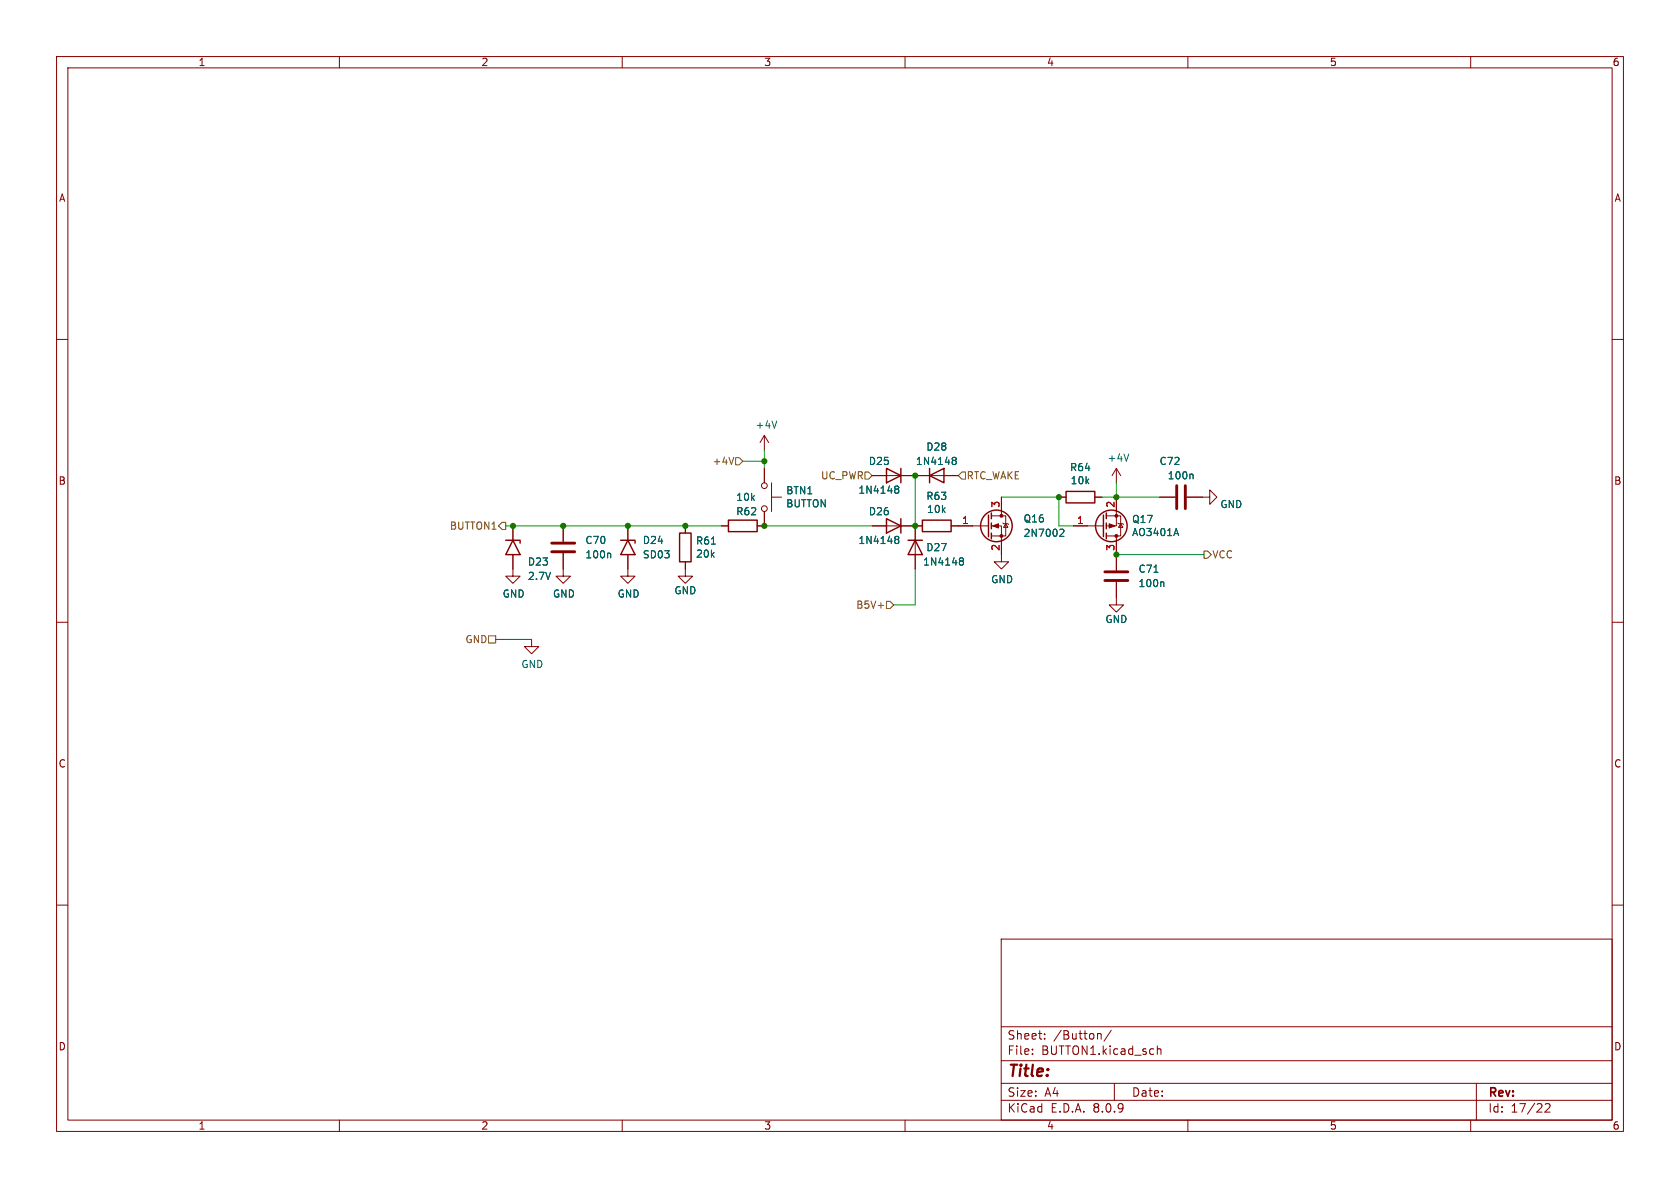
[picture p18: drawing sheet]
<svg xmlns="http://www.w3.org/2000/svg" width="297mm" height="210mm" viewBox="0 0 297 210" stroke-linecap="round" stroke-linejoin="round" font-family="sans-serif">
<defs><g id="words">
<text font-size="2.8" fill="#840000" x="178" y="190.9">Title:</text>
<g font-size="2.1" fill="#840000">
<text x="178" y="184">Sheet:</text>
<text x="186.2" y="184">/Button/</text>
<text x="178" y="186.7">File:</text>
<text x="184.1" y="186.7">BUTTON1.kicad_sch</text>
<text x="178" y="196.9">KiCad</text>
<text x="178" y="194.1">Size:</text>
<text x="184.7" y="194.1">A4</text>
<text x="185.7" y="196.9">E.D.A.</text>
<text x="193.3" y="196.9">8.0.9</text>
<text x="200" y="194.1">Date:</text>
<text x="263" y="194.3">Rev:</text>
<text x="263" y="196.9">Id:</text>
<text x="267.1" y="196.9">17/22</text>
</g>
<g font-size="1.8" fill="#840000">
<text x="35" y="11.9">1</text>
<text x="85" y="11.9">2</text>
<text x="135" y="11.9">3</text>
<text x="185" y="11.9">4</text>
<text x="235" y="11.9">5</text>
<text x="285" y="11.9">6</text>
<text x="10.3" y="35.9">A</text>
<text x="285.3" y="35.9">A</text>
<text x="10.3" y="85.9">B</text>
<text x="285.3" y="85.9">B</text>
<text x="10.3" y="135.9">C</text>
<text x="285.3" y="135.9">C</text>
<text x="10.3" y="185.9">D</text>
<text x="285.3" y="185.9">D</text>
<text x="35" y="199.9">1</text>
<text x="85" y="199.9">2</text>
<text x="135" y="199.9">3</text>
<text x="185" y="199.9">4</text>
<text x="235" y="199.9">5</text>
<text x="285" y="199.9">6</text>
</g>
<g font-size="1.8" fill="#006464">
<text x="133.5" y="76">+4V</text>
<text x="153.5" y="82.4">D25</text>
<text x="161.8" y="82.4">1N4148</text>
<text x="163.7" y="79.9">D28</text>
<text x="189.1" y="83.5">R64</text>
<text x="195.7" y="81.8">+4V</text>
<text x="204.9" y="82.4">C72</text>
<text x="130.1" y="88.7">10k</text>
<text x="138.9" y="89.9">BUTTON</text>
<text x="138.9" y="87.6">BTN1</text>
<text x="151.7" y="87.5">1N4148</text>
<text x="163.7" y="88.6">R63</text>
<text x="189.2" y="85.8">10k</text>
<text x="206.3" y="84.9">100n</text>
<text x="130.1" y="91.3">R62</text>
<text x="153.5" y="91.3">D26</text>
<text x="163.8" y="90.9">10k</text>
<text x="180.9" y="92.6">Q16</text>
<text x="180.9" y="95.1">2N7002</text>
<text x="200" y="92.7">Q17</text>
<text x="200" y="95">AO3401A</text>
<text x="215.6" y="90">GND</text>
<text x="93.2" y="100.2">D23</text>
<text x="103.4" y="98.9">100n</text>
<text x="103.4" y="96.4">C70</text>
<text x="113.5" y="98.9">SD03</text>
<text x="113.5" y="96.4">D24</text>
<text x="122.9" y="98.8">20k</text>
<text x="122.9" y="96.5">R61</text>
<text x="151.7" y="96.4">1N4148</text>
<text x="163.1" y="100.2">1N4148</text>
<text x="163.7" y="97.6">D27</text>
<text x="201.2" y="101.4">C71</text>
<text x="88.8" y="105.8">GND</text>
<text x="93.2" y="102.7">2.7V</text>
<text x="97.7" y="105.8">GND</text>
<text x="109.1" y="105.8">GND</text>
<text x="119.1" y="105.3">GND</text>
<text x="175.1" y="103.3">GND</text>
<text x="201.2" y="104">100n</text>
<text x="195.3" y="110.3">GND</text>
<text x="92.1" y="118.3">GND</text>
</g>
<g font-size="1.8" fill="#725600">
<text x="125.9" y="82.4">+4V</text>
<text x="145" y="84.9">UC_PWR</text>
<text x="170.8" y="84.9">RTC_WAKE</text>
<text x="79.4" y="93.8">BUTTON1</text>
<text x="214.2" y="98.9">VCC</text>
<text x="151.3" y="107.8">B5V+</text>
<text x="82.2" y="113.9">GND</text>
</g>
<g font-size="1.8" fill="#a90000">
<text x="176.8" y="89.9" transform="rotate(-90 176.8 89.9)">3</text>
<text x="197.1" y="89.9" transform="rotate(-90 197.1 89.9)">2</text>
<text x="170" y="92.7">1</text>
<text x="190.3" y="92.7">1</text>
<text x="176.8" y="97.5" transform="rotate(-90 176.8 97.5)">2</text>
<text x="197.1" y="97.5" transform="rotate(-90 197.1 97.5)">3</text>
</g>
</g></defs>
<g fill="none" stroke="#840000" stroke-width=".18">
<path d="M10 10h277v190h-277zM12 12h273v186h-273zM60 10v2M110 10v2M160 10v2M210 10v2M260 10v2M10 60h2M135.1 77l-.7 1.2M135.1 77v2.5M135.1 77l.8 1.2M285 60h2"/>
<path d="M90.7 98v3.9h1.2l-1.2 1.2-1.3-1.2h1.3M90.7 93v2.5M99.6 97.8v4.1h1.2l-1.2 1.2-1.3-1.2h1.3M99.6 93v2.8M111 98v3.9h1.3l-1.3 1.2-1.3-1.2h1.3M111 93v2.5M121.2 99.3v2.6h1.2l-1.2 1.2-1.3-1.2h1.3M121.2 93v1.2M127.5 93h1.3M135.1 90.4v2.6h-1.2M135.1 82.8v2.5M136.4 87.9h1.8"/>
<path d="M136.4 85.3v5.1M154.2 93h8.9M154.2 84.1h15.2M161.8 93v7.6M168.1 93h6.7M175.3 93h1.7v6.3h1.3l-1.3 1.3-1.2-1.3h1.2M175.3 91.2h2.5v3.5h-2.5M177 87.9v3.3M177.3 92.5l.1 .1h.8l.1 .1M177.8 92.6l.4 .6h-.8zM187.2 87.9h1.3M189.7 93h5.4"/>
<path d="M193.5 87.9h1.3M195.6 91.2h2.5v3.5h-2.5M197.4 87.9v5.1h-1.8M197.4 82.8v2.5M197.4 94.7v6.1M197.4 82.8l-.8 1.3M197.4 82.8l.7 1.3M197.6 92.5l.1 .1h.8l.1 .1M198.1 92.6l.4 .6h-.8zM205 87.9h2.8M209.8 87.9h4.1v-1.3l1.2 1.3-1.2 1.3v-1.3M10 110h2"/>
<path d="M94 113v1.3h1.2l-1.2 1.3-1.3-1.3h1.3M197.4 102.9v4h1.2l-1.2 1.3-1.3-1.3h1.3M285 110h2M10 160h2M177 166h108v32h-108zM285 160h2M60 198v2M110 198v2M160 198v2M177 194.5h108M177 191.5h108M177 187.5h108"/>
<path d="M177 181.5h108M182.5 186.3v.1M182.5 185.5v.1M184.7 183.6v.1M184.7 182.8v.1M194.1 182.8h.5l.1 .9M196.5 182.1l-1.3 2M197 191.5v3M204.6 184.9v1.5M204.6 185.5l.2-.1 .4 .1v.9M210 198v2M260 198v2"/>
<path d="M261 191.5v6.5M273.2 195.2l.5-.1 .3 .1v.3l-.9 1.1h.9"/>
<circle cx="135.1" cy="89.9" r=".51"/>
<circle cx="135.1" cy="85.9" r=".51"/>
</g>
<path d="M97.5 97.5h4.1M97.5 96h4.1M208 85.9v4M209.5 85.9v4M195.3 102.6h4.1M195.3 101.1h4.1" fill="none" stroke="#840000" stroke-width=".51"/>
<g fill="none" stroke="#006464" stroke-width=".18">
<path d="M137.3 74.4l-.4 1.3M107.8 97.8l.2 .2v.6M125.8 96.2h.7M158.3 95.3l.1 .1M158.3 94.9l.4-.1 .1 .1 .1 .2-.2 .3M158.3 86l.4-.1 .1 .1 .1 .2-.2 .3M158.3 86.4l.1 .1M158.4 95.4h.3M158.4 95.4h-.1M158.4 86.5h.3M158.4 86.5h-.1M158.7 86.5l.2 .2-.1 .4-.1 .1-.4-.1"/>
<path d="M158.7 95.4l.2 .2-.1 .4-.1 .1-.4-.1M168.5 80.9l.3-.1 .2 .2 .1 .1-.3 .3M168.5 81.3l.1 .1M168.6 81.4h.2M168.6 81.4h-.1M168.8 81.4l.3 .2-.1 .4-.2 .1h-.3M169.7 99.1l.1 .1M169.7 98.7l.4-.1 .2 .1v.2l-.2 .3M169.8 99.2h.3M169.8 99.2h-.1M170.1 99.2l.2 .2v.4l-.2 .1-.4-.1M187.6 93.5l.4 .1 .1 .3-.8 .9h.8"/>
<path d="M199.6 80.3l-.5 1.2M207.9 93.4l.5 1.3M210.7 83.8l.2 .2v.7M204 101.2h.7M205.6 102.9l.2 .1v.7"/>
</g>
<g fill="none" stroke="#840000" stroke-width=".25">
<path d="M89.4 95.5h2.5v.5M90.7 95.5l1.2 2.5h-2.5zM109.7 95.5h2.6v.5M111 95.5l1.3 2.5h-2.6zM120.1 94.2h2.1v5.1h-2.1zM128.8 91.9h5.1v2.1h-5.1zM156.7 91.7l2.6 1.3-2.6 1.2zM156.7 82.8l2.6 1.3-2.6 1.2zM159.3 82.8v2.5M159.3 91.7v2.5M160.5 95.5h2.6M161.8 95.5l1.3 2.5h-2.6z"/>
<path d="M163.1 91.9h5v2.1h-5zM164.3 84.1l2.6-1.3v2.5zM164.3 82.8v2.5M174.8 91.1v3.8M175.3 90.7v1M175.3 92.5v1M175.3 94.2v1.1M188.5 86.9h5v2h-5zM195.1 91.1v3.8M195.6 90.7v1M195.6 92.5v1M195.6 94.2v1.1"/>
<circle cx="176.1" cy="93" r="2.79"/>
<circle cx="196.5" cy="93" r="2.79"/>
</g>
<g fill="#840000" stroke="#840000" stroke-width=".18">
<path d="M196.1 92.6l1 .4-1 .3z"/>
<path d="M175.5 93l1-.4v.7z"/>
<circle cx="197.4" cy="91.2" r=".25"/>
<circle cx="197.4" cy="94.7" r=".25"/>
<circle cx="177" cy="94.7" r=".25"/>
<circle cx="177" cy="91.2" r=".25"/>
</g>
<path d="M88.8 92.3h.6v1.3h-.6l-.7-.6zM129.7 80.8l-.4 1.3M130 80.9h.7l.6 .6-.6 .7h-.7zM152.9 83.4h.6l.7 .7-.7 .6h-.6zM170.1 83.4h.6v1.3h-.6l-.7-.6zM212.9 97.4h.6l.6 .6-.6 .7h-.6zM86.4 112.4h1.2v1.3h-1.2zM155.2 107h1M156.7 106.3h.7l.6 .6-.6 .7h-.7z" fill="none" stroke="#725600" stroke-width=".18"/>
<path d="M135.1 79.5v3.3M89.4 93h38.1M131.3 81.5h3.8M135.1 93h19.1M161.8 84.1v8.9M177 87.9h10.2v5.1h2.5M194.8 87.9h10.2M197.4 85.3v2.6M197.4 98h15.5M87.6 113h6.4M161.8 100.6v6.3h-3.8" fill="none" stroke="#009600" stroke-width=".18"/>
<g fill="#009600" stroke="#009600" stroke-width=".18">
<circle cx="197.4" cy="87.9" r=".46"/>
<circle cx="187.2" cy="87.9" r=".46"/>
<circle cx="161.8" cy="84.1" r=".46"/>
<circle cx="197.4" cy="98" r=".46"/>
<circle cx="161.8" cy="93" r=".46"/>
<circle cx="121.2" cy="93" r=".46"/>
<circle cx="99.6" cy="93" r=".46"/>
<circle cx="111" cy="93" r=".46"/>
<circle cx="135.1" cy="81.5" r=".46"/>
<circle cx="90.7" cy="93" r=".46"/>
<circle cx="135.1" cy="93" r=".46"/>
</g>
<use href="#words"/>
</svg>
